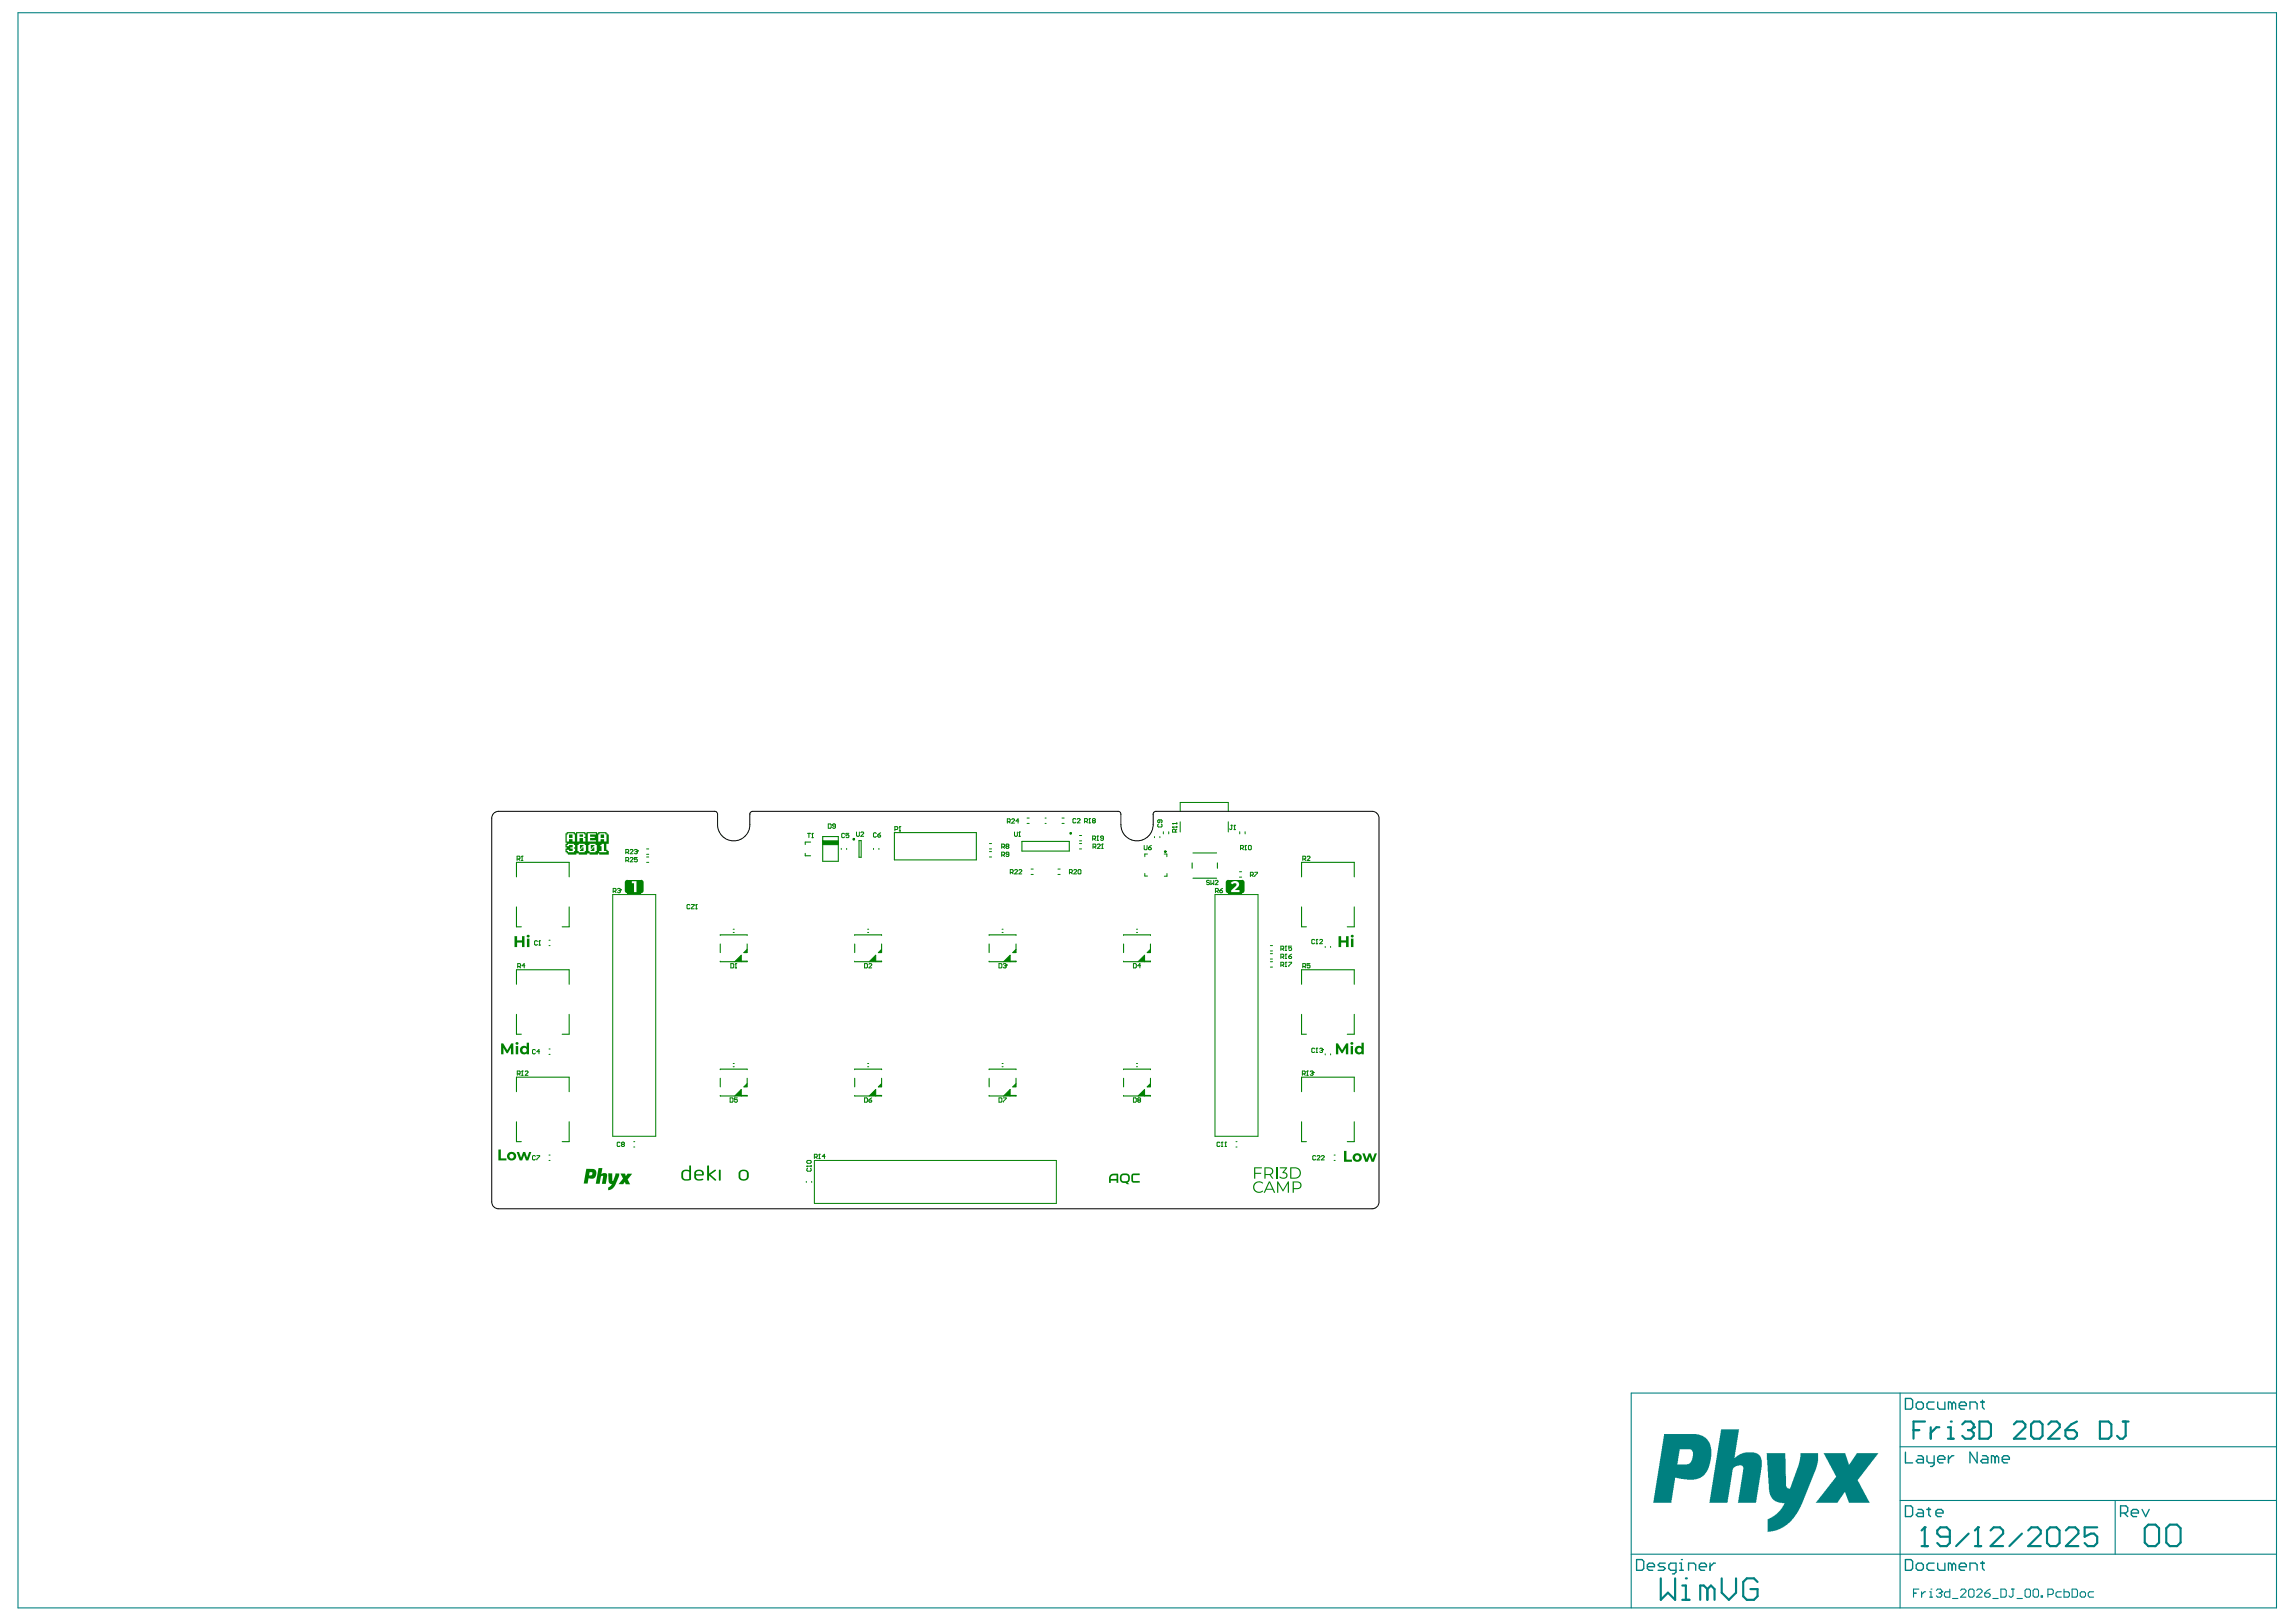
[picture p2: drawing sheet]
<svg xmlns="http://www.w3.org/2000/svg" width="297mm" height="210mm" viewBox="0 0 297 210" stroke-linecap="round" stroke-linejoin="round" font-family="sans-serif">
<g fill="#008080">
<path d="M222.7 185h2.3l-.6 3.7 .7-.5 .7-.2h1.3l.4 .2 .3 .4 .1 .4v.9l-.7 4.6h-2.4l.7-4.2a.58 .58 0 0 0-.1-.6h-.7l-.3 .2a.59 .59 0 0 0-.3 .6l-.6 4h-2.4z"/>
<path d="M228.5 188.1h2.5l.1 4.2v.2l.3 .2 .2-.1 1.1-3.1 .2-.9v-.5h2.3v1l-.3 1.3-1.9 4.6-.8 1.2-1 1.2-1 .5-.8 .3-.7 .1v-1.2a.45 .45 0 0 1 .4-.7l.7-.4 .6-.6 .5-.9h-.7l-.6-.2-.4-.4-.2-.4-.2-.7z"/>
<path d="M235.9 188.1h2.8l.5 1.4 .2-.1 .8-1.3h2.8l-2.6 3.3a.38 .38 0 0 0 .1 .5l1.4 2.6h-2.7l-.5-1.4h-.1l-.9 1.4h-2.8l2.2-2.8 .2-.3a.34 .34 0 0 0 .1-.6z"/>
<path d="M215.3 185.6h4.2l.8 .2 .6 .5 .4 .7 .1 .5-.1 1.4-.2 .8-.3 .7-.5 .6-.3 .2-.8 .3h-.9l-1.6-.3-.5 3.3h-2.3zM217.3 187.5l-.3 2h1.3l.3-.1 .3-.5 .1-.7a.57 .57 0 0 0-.3-.7z"/>
</g>
<g fill="none" stroke="#008080" stroke-width=".14">
<path d="M2.3 1.6h292.2v206.5h-292.2zM245.8 187.2h48.7M245.8 194.2h48.7M245.8 180.3v27.8M273.6 194.2v6.9M294.5 180.3h-83.5v27.8M211 201.1h83.5M247.6 206.2h.3M248.3 205.6h-.7v1.1M248.6 206v.7M249.1 206h-.2l-.3 .3M249.6 206h.2v.7"/>
<path d="M249.6 206.7h.4M249.8 205.6h.1M250.5 205.8l.2-.2h.3l.2 .2v.2M250.9 206.2h.1M251 206.2l.2 .1v.2l-.2 .2h-.3l-.2-.2M251.2 206h.1M251.2 206l-.2 .2M252.3 205.6v1.1h-.6l-.1-.2v-.3l.1-.2h.6M252.6 206.9h.7M253.6 205.8l.2-.2h.4l.1 .2v.2l-.7 .7h.7M254.7 205.8l.2-.2h.3l.2 .2v.7l-.2 .2h-.3l-.2-.2zM255.7 205.8l.2-.2h.3l.2 .2v.2l-.7 .7h.7"/>
<path d="M256.8 206.2h.5l.2 .1v.2l-.2 .2h-.4l-.1-.2zM257.5 205.6l-.4 .2-.3 .4M257.8 206.9h.7M258.9 205.6h.5l.2 .2v.7l-.2 .2h-.5zM260.2 205.6h.4M260.4 205.6v.9l-.2 .2h-.1l-.2-.2M260.9 206.9h.7M262 205.8l.2-.2h.3l.2 .2v.7l-.2 .2h-.3l-.2-.2zM263 205.8l.2-.2h.4l.1 .2v.7l-.1 .2h-.4l-.2-.2zM264.1 206.5h.1v.2h-.1zM264.9 206.3h.6l.1-.1v-.4l-.1-.2h-.6v1.1M266.7 206h-.5l-.2 .2v.3l.2 .2h.5"/>
<path d="M267 205.6v1.1h.6l.1-.2v-.3l-.1-.2h-.6M268.1 205.6h.5l.2 .2v.7l-.2 .2h-.5zM269.3 206h.3l.2 .2v.3l-.2 .2h-.3l-.2-.2v-.3zM270.9 206h-.6l-.1 .2v.3l.1 .2h.6"/>
</g>
<g fill="none" stroke="#008080" stroke-width=".17">
<path d="M246.5 181h.7l.2 .2v.9l-.2 .3h-.7zM246.5 187.9v1.4h.9M246.5 194.9h.7l.2 .2v.9l-.2 .3h-.7zM247.9 181.7l.2-.3h.5l.2 .3v.4l-.2 .3h-.5l-.2-.3zM248.1 188.4h.5l.2 .2v.7h-.7l-.2-.2 .2-.3h.7M248.1 195.3h.5l.2 .3v.7h-.7l-.2-.3 .2-.2h.7M249.3 188.4v.7l.2 .2h.7M249.3 195.3h.5M249.5 195.1v.9l.3 .3M250.2 181.4h-.7l-.2 .3v.4l.2 .3h.7M250.2 188.4v1.1l-.2 .3h-.2M250.5 195.8h.9v-.2l-.3-.3h-.4l-.2 .3v.4l.2 .3h.4"/>
<path d="M250.7 181.4v.7l.2 .3h.7v-1M250.7 188.8h.9v-.2l-.2-.2h-.5l-.2 .2v.5l.2 .2h.5M252.1 188.4v.9M252.5 181.7l-.2-.3h-.2v1M252.5 181.7v.7M252.5 181.7l.3-.3 .2 .3v.7M252.8 188.4h-.3l-.4 .4M253.5 181.9h.9v-.2l-.2-.3h-.5l-.2 .3v.4l.2 .3h.5M254.9 182.4v-1h.7l.2 .3v.7M255.8 187.9v1.4l-.9-1.4v1.4M256.2 181.4h.5M256.5 188.4h.4l.3 .2v.7h-.7l-.3-.2 .3-.3h.7"/>
<path d="M256.5 181.2v.9l.2 .3M258.1 188.6l-.2-.2h-.3v.9M258.1 188.6v.7M258.1 188.6l.2-.2 .3 .2v.7M259 188.8h1v-.2l-.3-.2h-.4l-.3 .2v.5l.3 .2h.4M274.3 195.8h.7l.3-.2v-.5l-.3-.2h-.7v1.4M274.8 195.8l.5 .5M275.7 195.8h1v-.2l-.3-.3h-.4l-.3 .3v.4l.3 .3h.4M277.1 195.3l.5 1 .4-1M211.7 201.8h.7l.3 .3v.9l-.3 .2h-.7zM213.1 202.7h.9v-.2l-.2-.2h-.4l-.3 .2v.5l.3 .2h.4M215.4 202.3h-.7l-.2 .2 .2 .2h.5l.2 .3-.2 .2h-.7"/>
<path d="M216.8 203.2h-.7l-.2-.2v-.5l.2-.2h.7v1.1l-.2 .3h-.2M217.3 203.2h.5M217.3 202.3h.2v.9M217.5 201.8h.1M218.5 203.2v-.9h.6l.3 .2v.7M219.8 202.7h1v-.2l-.3-.2h-.4l-.3 .2v.5l.3 .2h.4M221.2 202.3v.9M221.9 202.3h-.2l-.5 .4M246.5 201.8h.7l.2 .3v.9l-.2 .2h-.7zM247.9 202.5l.2-.2h.5l.2 .2v.5l-.2 .2h-.5l-.2-.2zM250.2 202.3h-.7l-.2 .2v.5l.2 .2h.7M250.7 202.3v.7l.2 .2h.7v-.9"/>
<path d="M252.5 202.5l-.2-.2h-.2v.9M252.5 202.5v.7M252.5 202.5l.3-.2 .2 .2v.7M253.5 202.7h.9v-.2l-.2-.2h-.5l-.2 .2v.5l.2 .2h.5M254.9 203.2v-.9h.7l.2 .2v.7M256.2 202.3h.5M256.5 202.1v.9l.2 .2"/>
</g>
<g fill="none" stroke="#008080" stroke-width=".28">
<path d="M247.6 185.1h.7M249 197.7h.1M249 197.7v2.4M249 197.7l-.4 .4M249 184h-1.4v2.2M249.8 184.7v1.5M250.9 184.7h-.4l-.7 .7M252 184.7h.4v1.5M252 186.2h.7M252.3 198.9h-1.3l-.4-.4v-.4l.4-.4h.8l.5 .4v1.6l-.5 .4h-.8l-.4-.4M252.4 184h.1M253.9 184.3l.3-.3h.8l.3 .3v.4"/>
<path d="M254.6 185.1h.4M254.7 198.5l-1.6 1.6M255 185.1l.3 .3v.4l-.3 .4h-.8l-.3-.4M255.3 184.7h.1M255.3 184.7l-.3 .4M255.9 197.7h.1M255.9 197.7v2.4M255.9 197.7l-.4 .4M256.1 184h1.1l.4 .3v1.5l-.4 .4h-1.1zM257.5 198.1l.4-.4h.8l.4 .4v.4l-1.6 1.6h1.6M260.5 184.3l.4-.3h.8l.3 .3v.4l-1.5 1.5h1.5M261.6 198.5l-1.6 1.6"/>
<path d="M262.4 198.1l.4-.4h.8l.4 .4v.4l-1.6 1.6h1.6M262.8 184.3l.3-.3h.8l.3 .3v1.5l-.3 .4h-.8l-.3-.4zM264.8 198.1l.4-.4h.8l.5 .4v1.6l-.5 .4h-.8l-.4-.4zM265 184.3l.4-.3h.7l.4 .3v.4l-1.5 1.5h1.5M267.2 185.1h1.1l.4 .3v.4l-.4 .4h-.7l-.4-.4zM267.3 198.1l.4-.4h.8l.4 .4v.4l-1.6 1.6h1.6M268.7 184l-.7 .3-.8 .8M271.3 197.7h-1.6v1.2l.8-.4h.4l.4 .4v.8l-.4 .4h-.8l-.4-.4M271.7 184h1.1l.3 .3v1.5l-.3 .4h-1.1zM274.6 184h.8M275 184v1.8l-.4 .4h-.3l-.4-.4M277.5 197.8l.4-.5h1l.4 .5v1.8l-.4 .5h-1l-.4-.5z"/>
<path d="M280.3 197.8l.4-.5h.9l.5 .5v1.8l-.5 .5h-.9l-.4-.5zM214.9 204.3v2.7l.9-.9 .9 .9v-2.7M217.6 207h1M217.6 205.2h.5v1.8M218.1 204.3h.1M220.9 205.6l-.5-.4h-.4v1.8M220.9 205.6v1.4M220.9 205.6l.5-.4 .4 .4v1.4M222.7 204.3v1.8l1 .9 .9-.9v-1.8M227.4 204.7l-.5-.4h-.9l-.5 .4v1.9l.5 .4h.9l.5-.4v-1h-.9M248.6 200.1h.8M255.5 200.1h.8"/>
</g>
<g fill="#008000">
<path d="M158.7 113.9h.2v1.7l-.2-.1-.1-.2v-1.2z"/>
<path d="M160.7 113.9h.2l.1 .2v1.2l-.3 .3z"/>
<path d="M82.9 113.9h.2l.2 .2v1.2l-.3 .3h-.1z"/>
<path d="M80.9 114l.3-.1v1.7l-.2-.1-.2-.2z"/>
<path d="M165.6 151.1h.9l-.4 .6 .3 .1 .1 .2v.3l-.1 .2h-.5l-.4-.1 .1-.2 .3 .2h.3l.2-.3-.1-.2-.4-.1 .4-.6h-.7z"/>
<path d="M162.3 153.1l.6-.2 .5 .2-.1 .1-.3-.2-.4 .1-.2 .2-.1 .3 .1 .4 .2 .2h.4l.3-.1 .1 .1-.5 .2-.6-.2-.2-.6z"/>
<path d="M95.1 124.5l.8-.9v.9z"/>
<path d="M96.2 123.3l.5-.4v.4z"/>
<path d="M112.5 124.5l.8-.9v.9z"/>
<path d="M113.6 123.3l.5-.4v.4z"/>
<path d="M129.8 124.5l.9-.9v.9z"/>
<path d="M131 123.3l.4-.4v.4z"/>
<path d="M147.2 124.5l.9-.9v.9z"/>
<path d="M148.4 123.3l.4-.4v.4z"/>
<path d="M147.2 141.8l.9-.8v.8z"/>
<path d="M148.4 140.7l.4-.5v.5z"/>
<path d="M129.8 141.8l.9-.8v.8z"/>
<path d="M131 140.7l.4-.5v.5z"/>
<path d="M112.5 141.8l.8-.8v.8z"/>
<path d="M113.6 140.7l.5-.5v.5z"/>
<path d="M95.1 141.8l.8-.8v.8z"/>
<path d="M96.2 140.7l.5-.5v.5z"/>
<path d="M165.1 151.1h.2v1.4h-.2z"/>
<path d="M165.2 152.9h.2l.6 1.1 .6-1.1h.2v1.5h-.2v-1.2l-.6 1-.6-1v1.2h-.2z"/>
<path d="M162.2 151.1h1.1v.1h-.9v.6h.8v.1h-.8v.6h-.2z"/>
<path d="M73.6 108h.5v.4h-.5z"/>
<path d="M77.7 108h.5v.4h-.5z"/>
<path d="M75 108h.4v.3h-.4z"/>
<path d="M80.3 151.9h.6l.1 .3 .2-.3h.6l-.6 .7 .3 .7h-.6l-.1-.3-.2 .2h-.6l.6-.7z"/>
<path d="M78.7 151.8h.5v1h.1l.3-.9h.5l-.1 .5-.5 1.1-.4 .4-.4 .1v-.3l.2-.2 .3-.3h-.3l-.1-.2z"/>
<path d="M77.4 151.2h.5l-.1 .8 .3-.2h.3l.1 .2-.1 1.2h-.5l.1-.9v-.1l-.3 .1-.1 .9h-.5z"/>
<path d="M146.4 151.9h1v.2h-.8v.7h.1h.7l.1 .2-.9 .1-.2-.1v-.8z"/>
<path d="M93 151.4h.2v1.3l-.1 .1-.1-.1z"/>
<path d="M91.5 150.9l.1-.1 .1 .1v1l.8-.5h.1v.1l-.7 .5 .7 .6v.2h-.1l-.8-.7v.6l-.1 .1-.1-.1z"/>
<path d="M163.6 151.1h.7l.3 .2 .1 .4-.3 .3 .4 .5h-.2l-.4-.4h-.5v.4h-.1zM163.7 151.2v.7h.6l.2-.1 .1-.3-.1-.2z"/>
<path d="M164.2 152.9h.1l.7 1.5h-.2l-.2-.4h-.8l-.2 .4h-.1zM164.2 153l-.3 .8h.7z"/>
<path d="M167.2 152.9h.9l.2 .2 .1 .2-.1 .3-.1 .2-.8 .1v.5h-.2zM167.4 153v.8l.5-.1 .3-.1v-.3l-.1-.2z"/>
<path d="M166.9 151.1h.8l.4 .2 .2 .5-.2 .5-.4 .2h-.8zM167.1 151.2v1.2h.5l.3-.1 .2-.4-.1-.5-.3-.2z"/>
<path d="M73.2 107.8h.1v-.1h1.1v.1h.1v-.1h1.2v.1h.2v-.1h1.3l.1 .1h.1v-.1h1l.1 .1h.1v.2h.2v1.2h-.4v.8h.2v.1h.2v.5h-1.3v-.2h-.1v.2h-1.1v-.2h-.3v.2h-1.1v-.2h-.3v.2h-1.1v-.2h-.2v-.1h-.1v-.5h.1v-.1h-.1v-.5h.1v-.2h-.1zM77.4 108v.9h.3v-.3h.4v.3h.4v-.9h-.2v-.2h-.7v.2zM76 107.8v1.1h1.1v-.2h-.8v-.3h.6v-.1h-.5l-.1-.3h.8v-.2zM74.7 107.8v1.1h.3v-.5h.4v.5h.3v-.5h-.1v-.1h.1v-.3h-.1v-.2zM73.3 108v.9h.3v-.3h.5v.3h.3v-.9h-.2v-.2h-.7v.2zM77.7 109.4v.1h.1v.6h-.3v.2h.9v-.2h-.3v-.9h-.3v.1zM76.3 109.2v.1h-.2v.8h.2v.2h.7v-.2h.2v-.8h-.2v-.1zM74.7 109.3v.8h.2v.2h.7v-.2h.2v-.7l-.2-.1v-.1h-.7v.1zM73.3 109.3v.2h.3v-.2l.5 .1v.3h-.3v.1h.3v.3h-.5v-.1h-.3v.1h.2v.2h.7l.1-.2h.1v-.3h-.2l.1-.1h.1v-.4h-.1l-.1-.1h-.7v.1z"/>
<path d="M76.4 109.4l.5-.1v.2h-.2v.1l.2 .1v.4h-.5v-.1h.2v-.2h-.2zM76.6 109.7a.1 .1 0 0 0 .2 0 .1 .1 0 0 0-.2 0z"/>
<path d="M75 109.3l.5 .1v.1h-.2v.2h.2v.4h-.5v-.1h.2v-.2h-.2zM75.2 109.7a.1 .1 0 0 0 .2 0 .1 .1 0 0 0-.2 0z"/>
<path d="M75.8 151.3h1.1l.2 .2v.5l-.1 .3-.2 .2h-.7l-.1 .7h-.5zM76.3 151.7l-.1 .4h.3l.1-.4z"/>
<path d="M143.7 152l.3-.1h.6l.1 1.2h-.2v-.3h-.8v.3h-.2v-.7zM143.8 152.2l-.1 .4h.8l-.1-.5z"/>
<path d="M145 152l.2-.1h.5l.4 .1 .1 .3v.4l-.3 .3 .2 .3h-.3l-.2-.2h-.4l-.2-.2-.1-.6zM145.2 152.1l-.1 .2v.4l.1 .1 .5 .1 .2-.1 .1-.5-.2-.2z"/>
<path d="M89.9 151.6l-.1 .1v.7a.76 .76 0 0 0 1.2 .2h-.7l-.2-.3-.1-.2h.9a.42 .42 0 0 0 .1-.4 .42 .42 0 0 0-.4-.3h-.4zM90.1 151.6h.1a.39 .39 0 0 1 .4 0 .39 .39 0 0 1 .2 .4h-.8z"/>
<path d="M95.7 151.6l-.2 .2v.3a.7 .7 0 0 0 .9 .7 .7 .7 0 0 0 .5-1 .73 .73 0 0 0-1.2-.2zM95.9 151.6l.3-.1 .3 .1a.71 .71 0 0 1 0 1 .47 .47 0 0 1-.6-.1 .47 .47 0 0 1-.1-.6z"/>
<path d="M88.2 151.6l-.1 .2a.82 .82 0 0 0 .3 .9l.6 .1 .4-.2v-1.7a.12 .12 0 0 0-.1-.1 .12 .12 0 0 0-.1 .1v.5h-.1a.83 .83 0 0 0-.9 .2zM88.5 151.6l.3-.1 .4 .2v.9h-.2a.44 .44 0 0 1-.5-.1 .44 .44 0 0 1-.1-.4z"/>
</g>
<g fill="none" stroke="#008000" stroke-width=".13">
<path d="M79.3 115.8h5.5v31.2h-5.5zM83.7 111.6h.2M83.7 110.9h.2M83.7 109.9h.2M83.7 110.6h.2M108.8 109.8v.1M109.5 109.8v.1M113 109.8v.1M113.7 109.8v.1M128 110.9h.3M128 109.9h.3M128 109.2h.3"/>
<path d="M128 110.2h.3M132.9 105.9h.3M132.9 106.6h.3M133.4 113.2h.3M133.4 112.5h.3M135.2 105.9h.1M135.2 106.6h.1M136.9 113.2h.3M136.9 112.5h.3M137.4 105.9h.3M137.4 106.6h.3M139.7 109.9h.2"/>
<path d="M139.7 109.2h.2M139.7 108.1h.2M139.7 108.8h.2M148.1 113v.4h.4M148.5 110.5h-.4v.4M149.4 108.3v.1M150.1 108.3v.1M150.5 107.6v.3M150.6 110.5h.4v.4M151 113v.4h-.4M151.2 107.6v.3M152.7 105v-1.2h6.2v1.2"/>
<path d="M152.7 106.3v1.4M157.2 115.8h5.6v31.2h-5.6zM158.9 106.3v1.4M160.4 113.5h.2M160.4 112.8h.2M160.4 107.6v.3M161.1 107.6v.3M71 136.4h.2M71 135.8h.2M71 122.4h.2M71 121.7h.2M94.9 138h.1"/>
<path d="M94.9 137.6h.1M94.9 120.7h.1M94.9 120.3h.1M112.2 138h.2M112.2 137.6h.2M112.2 120.7h.2M112.2 120.3h.2M129.6 138h.2M129.6 137.6h.2M129.6 120.7h.2M129.6 120.3h.2M147 138h.2"/>
<path d="M147 137.6h.2M147 120.7h.2M147 120.3h.2M164.4 122.4h.2M164.4 123.1h.2M164.4 124.1h.2M164.4 123.4h.2M164.4 125.2h.2M164.4 124.5h.2M171.4 122.5v.1M171.4 136.4v.1M172.1 122.5v.1"/>
<path d="M172.1 136.4v.1M71 150.2h.2M71 149.5h.2M82 148.4h.1M82 147.7h.1M104.3 152.9v.1M105 152.9v.1M105.4 150.2h31.3v5.5h-31.3zM159.9 148.4h.1M159.9 147.7h.1M172.6 150.2h.1M172.6 149.5h.1"/>
</g>
<g fill="none" stroke="#008000" stroke-width=".14">
<path d="M66.8 113.5v-1.9h6.8v1.9M66.8 117.4v2.5h.6M73.6 117.4v2.5h-.9M104.2 110.4v.3h.7M104.9 109h-.7v.3M106.4 109h2.1M106.4 109.3h2.1M106.4 109.2h2.1M106.4 109.1h2.1M106.4 108.9h2.1M106.4 108.8h2.1M106.4 108.3h2.1v3.2h-2.1z"/>
<path d="M111.1 108.8h.3v2.1h-.3zM115.7 107.7h10.6v3.6h-10.6zM132.2 108.9h6.1v1.2h-6.1zM154.2 111.7v.7M154.3 110.4h3.1M154.3 113.6h3.1M157.5 111.7v.7M168.4 113.5v-1.9h6.8v1.9M168.4 117.4v2.5h.6M175.2 117.4v2.5h-.9M66.8 127.4v-1.9h6.8v1.9M66.8 131.3v2.5h.6"/>
<path d="M73.6 131.3v2.5h-.9M93.2 121.1v-.1h3.5v.1M93.2 122.2v1.1M93.2 124.4v.1h3.5v-.1h-.8M93.2 138.4h3.5M93.2 139.5v1.2M95.1 124.5l.8-.9v.9M96.7 122.2v1.1M96.7 139.5v1.2M96.7 122.9l-.5 .4h.4M110.6 124.4v.1h3.5v-.1h-.8M110.6 121.1v-.1h3.5v.1"/>
<path d="M110.6 122.2v1.1M110.6 138.4h3.5M110.6 139.5v1.2M112.5 124.5l.8-.9v.9M114.1 122.9l-.5 .4h.4M114.1 122.2v1.1M114.1 139.5v1.2M128 124.4v.1h3.4v-.1h-.7M128 121.1v-.1h3.4v.1M128 122.2v1.1M128 138.4h3.4M128 139.5v1.2"/>
<path d="M129.8 124.5l.9-.9v.9M131.4 122.9l-.4 .4h.4M131.4 122.2v1.1M131.4 139.5v1.2M145.4 124.4v.1h3.4v-.1h-.7M145.4 121.1v-.1h3.4v.1M145.4 122.2v1.1M145.4 138.4h3.4M145.4 139.5v1.2M147.2 124.5l.9-.9v.9M148.8 122.9l-.4 .4h.4M148.8 122.2v1.1"/>
<path d="M148.8 139.5v1.2M168.4 127.4v-1.9h6.8v1.9M168.4 131.3v2.5h.6M175.2 131.3v2.5h-.9M66.8 141.3v-1.9h6.8v1.9M66.8 145.2v2.5h.6M73.6 145.2v2.5h-.9M93.2 141.8h3.5h-.8M95.1 141.8l.8-.8v.8M96.7 140.2l-.5 .5h.4M110.6 141.8h3.5h-.8M112.5 141.8l.8-.8v.8"/>
<path d="M114.1 140.2l-.5 .5h.4M128 141.8h3.4h-.7M129.8 141.8l.9-.8v.8M131.4 140.2l-.4 .5h.4M145.4 141.8h3.4h-.7M147.2 141.8l.9-.8v.8M148.8 140.2l-.4 .5h.4M168.4 141.3v-1.9h6.8v1.9M168.4 145.2v2.5h.6M175.2 145.2v2.5h-.9"/>
</g>
<path d="M81.2 113.9h1.7v1.7h-1.7z" fill-rule="evenodd" fill="#008000"/>
<path d="M81.7 114h.6v1.4h-.3v-1.1h-.3z" fill="#fff"/>
<path d="M158.9 113.9h1.8v1.7h-1.8z" fill-rule="evenodd" fill="#008000"/>
<path d="M159.2 114.2l.5-.2 .5 .2 .1 .2v.3l-.6 .5h.7v.2h-1.1v-.2l.6-.5 .1-.3-.1-.1h-.3l-.1 .1z" fill="#fff"/>
<g fill="#008000">
<path d="M173.2 121.1h.3v.6h.6v-.6h.4v1.5h-.4v-.6h-.6v.6h-.3z"/>
<path d="M172.8 135h.3l.5 .9 .6-.9h.2v1.4h-.3v-.8l-.4 .7h-.1l-.5-.7v.8h-.3z"/>
<path d="M173.9 148.9h.3v1.2h.7v.2h-1z"/>
<path d="M176.2 149.3h.3l.3 .7 .3-.7h.2l.3 .7 .3-.7h.2l-.4 1h-.3l-.2-.6-.2 .6h-.4z"/>
<path d="M64.5 148.8h.3v1.1h.7v.3h-1z"/>
<path d="M66.8 149.1h.3l.3 .7 .3-.7h.2l.3 .7 .3-.7h.2l-.4 1.1h-.3l-.2-.7-.2 .7h-.4z"/>
<path d="M64.8 135h.3l.5 .9 .5-.9h.3v1.4h-.3v-.8l-.4 .7h-.2l-.4-.7v.8h-.3z"/>
<path d="M66.6 121.1h.3v.6h.6v-.6h.4v1.5h-.4v-.6h-.6v.6h-.3z"/>
<path d="M174.7 121.2a.2 .2 0 0 1 .4 0 .2 .2 0 0 1-.4 0zM174.8 121.5h.3v1.1h-.3z"/>
<path d="M174.7 135a.2 .2 0 0 1 .4 0 .2 .2 0 0 1-.4 0zM174.7 135.4h.3v1h-.3z"/>
<path d="M175.4 135.6l.3-.3 .4 .2v-.6h.3v1.5h-.2v-.1l-.3 .2-.4-.1-.2-.4zM175.6 135.9a.3 .3 0 0 0 .6 0 .3 .3 0 0 0-.6 0z"/>
<path d="M175.3 149.8a.3 .3 0 0 0 .6 0 .3 .3 0 0 0-.6 0zM175 149.8a.6 .6 0 0 1 1.2 0 .6 .6 0 0 1-1.2 0z"/>
<path d="M65.9 149.6a.3 .3 0 0 0 .6 0 .3 .3 0 0 0-.6 0zM65.6 149.6a.6 .6 0 0 1 1.2 0 .6 .6 0 0 1-1.2 0z"/>
<path d="M66.7 135a.2 .2 0 0 1 .4 0 .2 .2 0 0 1-.4 0zM66.7 135.4h.3v1h-.3z"/>
<path d="M67.4 135.6l.3-.3 .4 .2v-.6h.3v1.5h-.3v-.1l-.2 .2-.4-.1-.2-.4zM67.6 135.9a.3 .3 0 0 0 .6 0 .3 .3 0 0 0-.6 0z"/>
<path d="M68.1 121.2a.2 .2 0 0 1 .4 0 .2 .2 0 0 1-.4 0zM68.2 121.5h.3v1.1h-.3z"/>
</g>
<g fill="none" stroke="#008000" stroke-width=".13">
<path d="M66.9 111.2h.3l.1-.3-.1-.1h-.3v.6M67.1 111.2l.2 .2M67.5 111.4h.1M67.5 110.8h.1M67.5 110.8v.1M67.5 110.8v.6M79.3 115.3h.3l.1-.2-.1-.1h-.3v.5M79.5 115.3l.2 .2M79.9 115.1l.3-.1 .1 .2M80.1 115.2h.1M80.2 115.2l.1 .1-.1 .2-.3-.1M80.3 115.2h.1"/>
<path d="M80.3 115.2h-.1M81 110.3h.2l.1-.3-.1-.1h-.2v.6M81 111.3h.2l.1-.2-.1-.1h-.2v.5M81.1 111.3l.2 .2M81.1 110.3l.2 .2M81.5 111.1l.1-.1 .3 .1-.4 .4h.4M81.5 110l.1-.1 .3 .1-.4 .5h.4M82.1 110l.3-.1v.2M82.3 110.2h.1M82.4 110.2v.1v.2l-.3-.1M82.4 110.1h.1M82.4 111h-.3v.2h.2h.1v.3l-.3-.1"/>
<path d="M82.4 110.1v.1M89.3 117.1h-.1h-.3v.4l.1 .1 .3-.1M89.4 117.1h.4l-.4 .4v.1h.4M90 117.6h.2M90.1 117.1h.1M90.1 117.1v.5M90.1 117.1h-.1M104.5 107.8h.3M104.7 107.8v.6M105 108.4h.2M105.1 107.8h.1M105.1 107.8v.6"/>
<path d="M105.1 107.8l-.1 .1M107.2 106.6h.2l.1 .1v.4l-.1 .1h-.2zM108.1 106.9h-.3l-.1-.1 .1-.2 .3 .1v.4l-.1 .1-.3-.1M109.3 107.9l-.1-.1-.3 .1v.4l.1 .1 .3-.1M109.8 107.8h-.3v.3l.1-.1 .2 .1-.1 .3-.2-.1M110.8 107.7v.4l.1 .1 .3-.1v-.4M111.4 107.8l.1-.1 .2 .1-.3 .4h.3M113.4 107.9l-.1-.1-.3 .1v.3l.1 .1 .3-.1M113.6 108.1h.2l.1 .1-.2 .1zM113.9 107.8l-.3 .3M115.8 107.3h.2h.1l-.1-.3h-.2v.5M116.3 107.5h.2"/>
<path d="M116.4 107h.1M116.4 107l-.1 .1M116.4 107v.5M129.6 110.6h.3l.1-.2-.1-.1h-.3v.5M129.6 109.6h.3l.1-.3-.1-.1h-.3v.6M129.8 110.6l.2 .2M129.8 109.6l.2 .2M130.2 109.5l-.1 .1 .1 .2 .3-.1-.1-.2M130.2 109.5l-.1-.1 .1-.2 .3 .1-.1 .2M130.2 109.5h.2M130.3 106.3h.3l.1-.2-.1-.1h-.3v.5M130.5 106.3l.2 .2"/>
<path d="M130.5 110.6h-.3l-.1-.1 .1-.2 .3 .1v.3l-.1 .1-.3-.1M130.7 112.9h.3l.1-.3-.1-.1h-.3v.6M130.9 106.1l.1-.1 .2 .1-.3 .4h.3M130.9 112.9l.2 .2M131.2 107.7v.4l.1 .1 .3-.1v-.4M131.3 112.6l.1-.1 .2 .1-.3 .5h.3M131.8 108.2h.2M131.8 106.2h-.4l.3-.2v.5M131.8 112.6l.1-.1 .3 .1-.4 .5h.4M131.9 107.7h.1M131.9 107.7v.5M131.9 107.7l-.1 .1"/>
<path d="M138.4 112.9h.2l.1-.3-.1-.1h-.2v.6M138.5 112.9l.2 .2M138.9 112.6l.1-.1 .3 .1-.4 .5h.4M139.2 106l-.1-.1-.3 .1v.4l.1 .1 .3-.1M139.4 106l.1-.1 .2 .1-.3 .5h.3M139.5 112.6l.1-.1 .2 .1v.4l-.1 .1-.2-.1zM140.3 106.3h.3l.1-.3-.1-.1h-.3v.6M140.5 106.3l.2 .2M140.9 106.5h.2M141 105.9h.1M141 105.9l-.1 .1M141 105.9v.6"/>
<path d="M141.4 108.6h.2l.1-.3-.1-.1h-.2v.5M141.4 109.6h.3l.1-.3-.1-.1h-.3v.6M141.4 106.2l-.1-.1 .1-.2 .3 .1-.1 .2M141.4 106.2l-.1 .1 .1 .2 .3-.1-.1-.2M141.4 106.2h.2M141.5 108.6l.2 .1M141.6 109.6l.2 .2M141.9 108.7h.2M142 109.3l.1-.1 .2 .1-.3 .5h.3M142 108.2h.1M142 108.2l-.1 .1M142 108.2v.5"/>
<path d="M142.5 109.8h.2M142.6 109.2h.1M142.6 109.2v.6M142.6 109.2l-.1 .1M142.8 108.5h-.3l-.1-.1 .1-.2 .3 .1v.4h-.1h-.3M148 109.4v.5l.1 .1 .3-.1v-.5M148.6 109.7h.3l.1 .2-.3 .1zM149 109.4l-.4 .3M149.9 106.7h-.1l.1 .3h.3l.1-.1-.1-.2M150.1 106.1v.3l-.1 .1-.2-.1 .1-.3h.3l.1 .1-.1 .3M151.7 107h.1M151.7 106.6h.1"/>
<path d="M151.7 107l.1 .1M151.7 107h.5M151.7 106.6h.5M151.7 106.6l.1 .1M152.1 107.7v-.3l-.1-.1-.3 .1v.3h.5M152.2 107.3l-.1 .2M152.2 106.5v.2M152.2 106.9v.2M156.5 114l-.1-.1-.3 .1 .1 .2 .3 .1-.1 .2-.3-.1M156.7 113.9v.6l.1-.2 .2 .2v-.6M157.2 114l.1-.1 .3 .1-.4 .5h.4M157.2 115.3h.3l.1-.2-.1-.1h-.3v.5"/>
<path d="M157.4 115.3l.2 .2M157.8 115.2h.3l.1 .2-.3 .1zM158.2 115l-.4 .2M159.3 106.8h.1M159.4 106.8v.5l-.1 .1-.2-.1M159.6 107.4h.2M159.7 106.8h.1M159.7 106.8v.6M159.7 106.8l-.1 .1M160.5 109.8h.3l.1-.3-.1-.1h-.3v.6M160.7 109.8l.2 .2M161 110h.2"/>
<path d="M161.1 109.4h.1M161.1 109.4l-.1 .1M161.1 109.4v.6M161.5 109.5l.1-.1 .3 .1v.4l-.1 .1-.3-.1zM161.8 113.3h.2l.1-.1-.1-.3h-.2v.5M162 113.3l.1 .1M162.3 112.9h.4l-.4 .5M168.5 111.2h.3l.1-.3-.1-.1h-.3v.6M168.7 111.2l.2 .2M169.1 110.9l.1-.1 .3 .1-.4 .5h.4M66.9 139h.3l.1-.3-.1-.1h-.3v.6M67 125.1h.3l.1-.3-.1-.1h-.3v.6"/>
<path d="M67.1 139l.2 .2M67.2 125.1l.2 .2M67.5 139.2h.2M67.6 138.6h.1M67.6 138.6l-.1 .1M67.6 138.6v.6M67.9 125h-.4l.3-.3v.6M67.9 138.7l.1-.1 .3 .1-.4 .5h.4M69.3 135.9l-.1-.1-.3 .1v.4l.1 .1 .3-.1M69.5 121.8l-.1-.1-.2 .1v.4l.1 .1 .2-.1M69.7 122.3h.2M69.8 121.7h.1"/>
<path d="M69.8 121.7v.6M69.8 121.7l-.1 .1M69.8 136.1h-.4l.3-.3v.6M94.6 124.7h.2l.1 .1v.4l-.1 .1h-.2zM95.1 125.3h.2M95.2 124.7h.1M95.2 124.7v.6M95.2 124.7l-.1 .1M111.9 124.7h.2l.1 .1v.4l-.1 .1h-.2zM112.4 124.8l.1-.1 .3 .1-.4 .5h.4M129.2 124.7h.3l.1 .1v.4l-.1 .1h-.3zM129.8 124.8l.3-.1 .1 .2"/>
<path d="M130 125h.1M130.1 125l.1 .1-.1 .2-.3-.1M130.2 124.9h.1M130.2 124.9l-.1 .1M146.6 124.7h.3l.1 .1v.4l-.1 .1h-.3zM147.6 125h-.4l.3-.3v.6M165.7 122.8h.3l.1-.3-.1-.1h-.3v.6M165.7 123.9h.3l.1-.3-.1-.1h-.3v.5M165.7 124.9h.3l.1-.3-.1-.1h-.3v.6M165.9 123.9l.2 .1M165.9 124.9l.2 .2M165.9 122.8l.2 .2"/>
<path d="M166.3 124h.2M166.3 125.1h.2M166.3 123h.2M166.4 123.5h.1M166.4 124.5h.1M166.4 122.4h.1M166.4 123.5l-.1 .1M166.4 122.4v.6M166.4 123.5v.5M166.4 124.5v.6M166.4 124.5l-.1 .1M166.4 122.4l-.1 .1"/>
<path d="M166.7 123.8h.3l.1 .1-.3 .1zM166.7 124.5h.4l-.4 .6M167.1 123.5l-.4 .3M167.1 122.4h-.4v.3l.2-.1 .2 .1-.1 .3-.3-.1M168.5 139h.3l.1-.3-.1-.1h-.3v.6M168.5 125.1h.3l.1-.3-.1-.1h-.3v.6M168.7 139l.2 .2M168.7 125.1l.2 .2M169 139.2h.2M169.1 138.6h.1M169.1 138.6l-.1 .1M169.1 138.6v.6"/>
<path d="M169.5 124.7h-.4v.3l.2-.1 .2 .1-.1 .3-.3-.1M169.5 138.7l.3-.1 .1 .2M169.7 138.9h.1M169.8 138.9l.1 .1-.1 .2-.3-.1M169.9 138.8h.1M169.9 138.8l-.1 .1M170.1 135.7l-.1-.1-.3 .1v.4l.1 .1 .3-.1M170.1 121.7l-.1-.1-.3 .1v.3l.1 .1 .3-.1M170.3 136.2h.2M170.3 122.1h.2M170.4 135.6h.1M170.4 121.6h.1"/>
<path d="M170.4 121.6v.5M170.4 135.6v.6M170.4 135.6l-.1 .1M170.4 121.6l-.1 .1M170.7 135.7l.3-.1 .1 .2M170.7 121.7l.1-.1 .3 .1-.4 .4h.4M170.9 135.9h.1M171 135.9l.1 .1-.1 .2-.3-.1M171.1 135.8h.1M171.1 135.8l-.1 .1M69.3 149.6l-.1-.1-.3 .1v.4l.1 .1 .3-.1M69.4 149.5h.4l-.4 .6"/>
<path d="M80.2 147.9l-.1-.1-.3 .1v.4l.1 .1 .3-.1M80.5 148.1l-.1-.1 .1-.2 .3 .1-.1 .2M80.5 148.1l-.1 .1 .1 .2 .3-.1-.1-.2M80.5 148.1h.2M94.5 142.1h.2l.1 .1v.3l-.1 .1h-.2zM95.4 142.1h-.4v.3l.2-.1 .2 .1-.1 .2-.3-.1M104.4 150.9h.1M104.4 150.9h.5M104.4 150.9l.1 .1M104.5 151.2l-.1 .1 .1 .3h.3l.1-.1-.1-.3M104.5 150.2h.3l.1 .3h-.1h-.3h-.1zM104.9 150.8v.2"/>
<path d="M105.4 149.7h.2l.1-.2-.1-.1h-.2v.5M105.5 149.7l.2 .2M105.9 149.9h.2M106 149.4h.1M106 149.4l-.1 .1M106 149.4v.5M106.7 149.7h-.3l.3-.3v.5M111.9 142.1h.2l.1 .1v.3l-.1 .1h-.2zM112.4 142.4h.3l.1 .1-.3 .1zM112.8 142.1l-.4 .3M129.2 142.1h.3l.1 .1v.3l-.1 .1h-.3zM129.8 142.1h.4l-.4 .5"/>
<path d="M146.6 142.1h.3l.1 .1v.3l-.1 .1h-.3zM147.3 142.4h-.1l.1 .2 .3-.1-.1-.1M147.3 142.4l-.1-.1 .1-.2 .3 .1-.1 .2M147.3 142.4h.2M157.8 147.9l-.1-.1-.2 .1v.4v.1l.3-.1M158 148.4h.2M158.1 147.8h.1M158.1 147.8v.6M158.1 147.8l-.1 .1M158.5 148.4h.2M158.6 147.8h.1M158.6 147.8v.6"/>
<path d="M158.6 147.8l-.1 .1M170.2 149.6l-.1-.1-.3 .1v.4l.1 .1 .3-.1M170.4 149.6l.1-.1 .3 .1-.4 .5h.4M170.9 149.6l.1-.1 .3 .1-.4 .5h.4"/>
</g>
<g fill="none" stroke="#008000" stroke-width=".17">
<circle cx="110.5" cy="108.6" r=".09"/>
<circle cx="138.5" cy="107.8" r=".09"/>
<circle cx="150.8" cy="110.2" r=".09"/>
</g>
<path d="M63.9 105.3l.3-.2 .3-.1h28h.2l.1 .4v1.3a2.09 2.09 0 0 0 2.1 2.1 2.09 2.09 0 0 0 2.1-2.1v-1.3l.1-.2 .3-.2h47.2h.2l.2 .4v1.3a2.09 2.09 0 0 0 2.1 2.1 2.09 2.09 0 0 0 2.1-2.1v-1.3v-.2l.3-.2h28a.88 .88 0 0 1 .9 .9v49.6a.88 .88 0 0 1-.9 .9h-113a.88 .88 0 0 1-.9-.9v-49.6l.1-.4zM177.5 105h.1" fill="none" stroke="#000" stroke-width=".13"/>
</svg>
